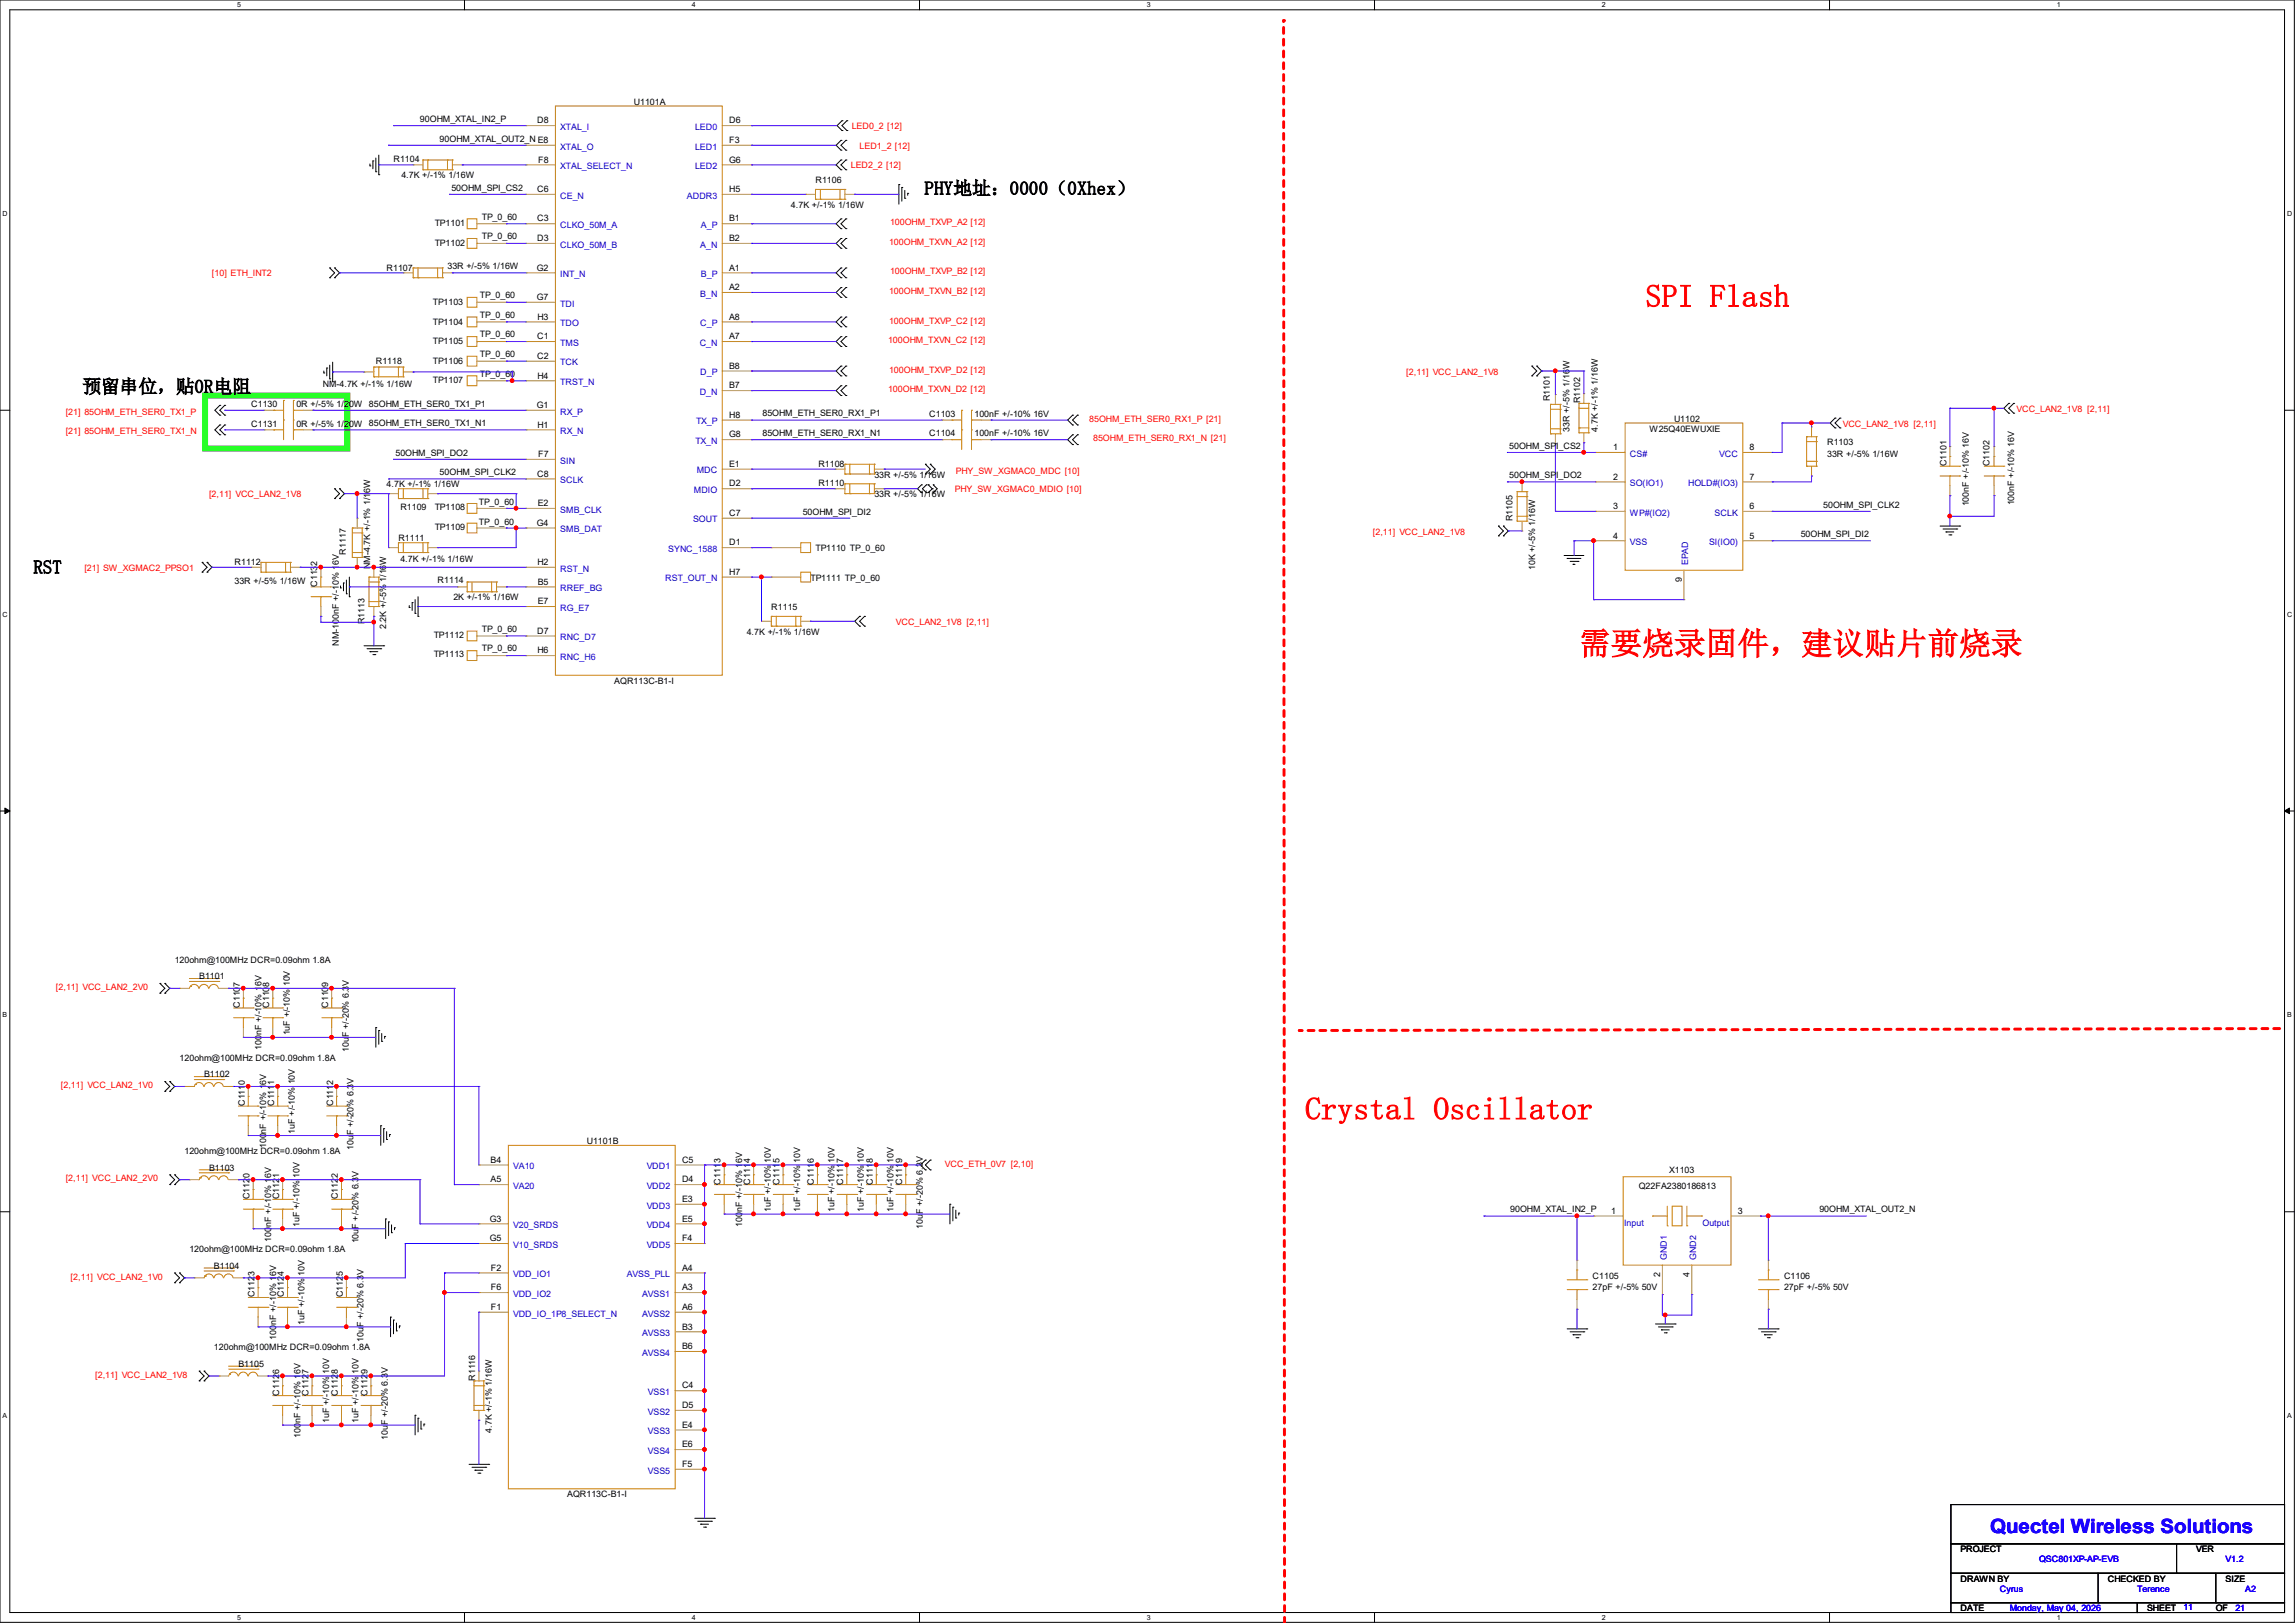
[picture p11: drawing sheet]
<svg xmlns="http://www.w3.org/2000/svg" width="297mm" height="210mm" viewBox="0 0 297 210" stroke-linecap="round" stroke-linejoin="round" font-family="sans-serif">
<defs><g id="words">
<g font-size="4.1" fill="#f00">
<text x="213" y="39.7">SPI Flash</text>
<text x="204.3" y="84.7">需要烧录固件，建议贴片前烧录</text>
<text x="168.9" y="144.9">Crystal Oscillator</text>
</g>
<text font-size="2.5" fill="#00f" x="257.6" y="198.3">Quectel Wireless Solutions</text>
<g font-size="2.4">
<text x="119.6" y="25.2">PHY地址：0000（0Xhex）</text>
<text x="10.7" y="50.8">预留串位，贴0R电阻</text>
<text x="4.3" y="74.2">RST</text>
</g>
<g font-size="1.1">
<text x="54.4" y="15.8">90OHM_XTAL_IN2_P</text>
<text x="69.5" y="16">D8</text>
<text x="82" y="13.5">U1101A</text>
<text x="94.4" y="16">D6</text>
<text x="50.9" y="20.9">R1104</text>
<text x="51.9" y="23.1">4.7K +/-1% 1/16W</text>
<text x="56.9" y="18.3">90OHM_XTAL_OUT2_N E8</text>
<text x="69.6" y="21">F8</text>
<text x="94.4" y="21">G6</text>
<text x="94.4" y="18.5">F3</text>
<text x="105.5" y="23.7">R1106</text>
<text x="56.3" y="29.3">TP1101</text>
<text x="58.4" y="24.7">50OHM_SPI_CS2</text>
<text x="62.4" y="28.4">TP_0_60</text>
<text x="69.5" y="28.7">C3</text>
<text x="69.5" y="24.9">C6</text>
<text x="94.4" y="24.9">H5</text>
<text x="94.4" y="28.7">B1</text>
<text x="102.4" y="26.9">4.7K +/-1% 1/16W</text>
<text x="50" y="35">R1107</text>
<text x="56.3" y="31.8">TP1102</text>
<text x="57.9" y="34.8">33R +/-5% 1/16W</text>
<text x="62.4" y="30.9">TP_0_60</text>
<text x="69.5" y="35">G2</text>
<text x="69.5" y="31.2">D3</text>
<text x="94.4" y="35">A1</text>
<text x="94.4" y="31.2">B2</text>
<text x="56" y="39.5">TP1103</text>
<text x="56" y="42">TP1104</text>
<text x="62.1" y="38.6">TP_0_60</text>
<text x="62.1" y="41.1">TP_0_60</text>
<text x="69.5" y="38.8">G7</text>
<text x="69.6" y="41.4">H3</text>
<text x="94.4" y="41.4">A8</text>
<text x="94.4" y="37.6">A2</text>
<text x="48.6" y="47.1">R1118</text>
<text x="56" y="44.5">TP1105</text>
<text x="56" y="47.1">TP1106</text>
<text x="62.1" y="43.6">TP_0_60</text>
<text x="62.1" y="46.2">TP_0_60</text>
<text x="69.5" y="43.9">C1</text>
<text x="69.5" y="46.4">C2</text>
<text x="94.4" y="47.7">B8</text>
<text x="94.4" y="43.9">A7</text>
<text x="32.5" y="52.7">C1130</text>
<text x="38.4" y="52.7">0R +/-5% 1/20W</text>
<text x="41.8" y="50.1">NM-4.7K +/-1% 1/16W</text>
<text x="47.8" y="52.6">85OHM_ETH_SER0_TX1_P1</text>
<text x="56" y="49.6">TP1107</text>
<text x="62.1" y="48.7">TP_0_60</text>
<text x="69.5" y="52.8">G1</text>
<text x="69.6" y="49">H4</text>
<text x="94.4" y="50.3">B7</text>
<text x="98.7" y="53.9">85OHM_ETH_SER0_RX1_P1</text>
<text x="120.3" y="53.9">C1103</text>
<text x="126.1" y="53.9">100nF +/-10% 16V</text>
<text x="200.6" y="51.9" transform="rotate(-90 200.6 51.9)">R1101</text>
<text x="204.5" y="52.2" transform="rotate(-90 204.5 52.2)">R1102</text>
<text x="32.5" y="55.2">C1131</text>
<text x="38.4" y="55.2">0R +/-5% 1/20W</text>
<text x="47.8" y="55.2">85OHM_ETH_SER0_TX1_N1</text>
<text x="51.2" y="59">50OHM_SPI_DO2</text>
<text x="69.6" y="55.3">H1</text>
<text x="69.6" y="59.1">F7</text>
<text x="94.4" y="54.1">H8</text>
<text x="94.4" y="56.6">G8</text>
<text x="98.7" y="56.4">85OHM_ETH_SER0_RX1_N1</text>
<text x="120.3" y="56.5">C1104</text>
<text x="126.1" y="56.5">100nF +/-10% 16V</text>
<text x="195.3" y="58.1">50OHM_SPI_CS2</text>
<text x="203.1" y="55.9" transform="rotate(-90 203.1 55.9)">33R +/-5% 1/16W</text>
<text x="206.8" y="55.9" transform="rotate(-90 206.8 55.9)">4.7K +/-1% 1/16W</text>
<text x="208.8" y="58.3">1</text>
<text x="213.5" y="55.8">W25Q40EWUXIE</text>
<text x="216.7" y="54.6">U1102</text>
<text x="226.4" y="58.3">8</text>
<text x="236.5" y="57.6">R1103</text>
<text x="236.5" y="59.1">33R +/-5% 1/16W</text>
<text x="50" y="63.1">4.7K +/-1% 1/16W</text>
<text x="51.8" y="66">R1109</text>
<text x="56.3" y="66">TP1108</text>
<text x="56.9" y="61.5">50OHM_SPI_CLK2</text>
<text x="62" y="65.4">TP_0_60</text>
<text x="69.5" y="61.7">C8</text>
<text x="69.6" y="65.5">E2</text>
<text x="94.4" y="63">D2</text>
<text x="94.4" y="60.4">E1</text>
<text x="105.9" y="63">R1110</text>
<text x="105.9" y="60.4">R1108</text>
<text x="113.2" y="64.3">33R +/-5% 1/16W</text>
<text x="113.2" y="61.8">33R +/-5% 1/16W</text>
<text x="195.3" y="61.9">50OHM_SPI_DO2</text>
<text x="208.8" y="62.1">2</text>
<text x="208.8" y="65.9">3</text>
<text x="226.4" y="65.9">6</text>
<text x="226.4" y="62.1">7</text>
<text x="236" y="65.7">50OHM_SPI_CLK2</text>
<text x="251.9" y="60.3" transform="rotate(-90 251.9 60.3)">C1101</text>
<text x="254.8" y="65.5" transform="rotate(-90 254.8 65.5)">100nF +/-10% 16V</text>
<text x="257.5" y="60.3" transform="rotate(-90 257.5 60.3)">C1102</text>
<text x="260.7" y="65.4" transform="rotate(-90 260.7 65.4)">100nF +/-10% 16V</text>
<text x="44.7" y="71.8" transform="rotate(-90 44.7 71.8)">R1117</text>
<text x="51.6" y="70.1">R1111</text>
<text x="56.3" y="68.5">TP1109</text>
<text x="62" y="67.9">TP_0_60</text>
<text x="69.5" y="68">G4</text>
<text x="94.4" y="70.6">D1</text>
<text x="94.4" y="66.8">C7</text>
<text x="103.9" y="66.6">50OHM_SPI_DI2</text>
<text x="105.5" y="71.3">TP1110 TP_0_60</text>
<text x="195.8" y="67.4" transform="rotate(-90 195.8 67.4)">R1105</text>
<text x="208.8" y="69.7">4</text>
<text x="226.4" y="69.7">5</text>
<text x="233" y="69.5">50OHM_SPI_DI2</text>
<text x="30.4" y="73.1">R1112</text>
<text x="30.4" y="75.5">33R +/-5% 1/16W</text>
<text x="41.1" y="75.9" transform="rotate(-90 41.1 75.9)">C1132</text>
<text x="47.9" y="73.7" transform="rotate(-90 47.9 73.7)">NM-4.7K +/-1% 1/16W</text>
<text x="51.8" y="72.7">4.7K +/-1% 1/16W</text>
<text x="56.6" y="75.4">R1114</text>
<text x="58.7" y="77.7">2K +/-1% 1/16W</text>
<text x="69.6" y="73.1">H2</text>
<text x="69.6" y="75.7">B5</text>
<text x="94.4" y="74.4">H7</text>
<text x="104.9" y="75.1">TP1111 TP_0_60</text>
<text x="198.7" y="73.8" transform="rotate(-90 198.7 73.8)">10K +/-5% 1/16W</text>
<text x="217.6" y="75.3" transform="rotate(-90 217.6 75.3)">9</text>
<text x="43.9" y="83.6" transform="rotate(-90 43.9 83.6)">NM-100nF +/-10% 16V</text>
<text x="47.2" y="80.8" transform="rotate(-90 47.2 80.8)">R1113</text>
<text x="50" y="81.4" transform="rotate(-90 50 81.4)">2.2K +/-5% 1/16W</text>
<text x="56.1" y="82.5">TP1112</text>
<text x="62.4" y="81.7">TP_0_60</text>
<text x="69.5" y="82">D7</text>
<text x="69.6" y="78.2">E7</text>
<text x="96.6" y="82.1">4.7K +/-1% 1/16W</text>
<text x="99.8" y="79">R1115</text>
<text x="56.1" y="85.1">TP1113</text>
<text x="62.4" y="84.3">TP_0_60</text>
<text x="69.6" y="84.5">H6</text>
<text x="79.5" y="88.5">AQR113C-B1-I</text>
<text x="22.6" y="124.5">120ohm@100MHz DCR=0.09ohm 1.8A</text>
<text x="25.8" y="126.7">B1101</text>
<text x="31" y="130.4" transform="rotate(-90 31 130.4)">C1107</text>
<text x="34.8" y="130.4" transform="rotate(-90 34.8 130.4)">C1108</text>
<text x="42.5" y="130.4" transform="rotate(-90 42.5 130.4)">C1109</text>
<text x="23.2" y="137.2">120ohm@100MHz DCR=0.09ohm 1.8A</text>
<text x="33.8" y="135.9" transform="rotate(-90 33.8 135.9)">100nF +/-10% 16V</text>
<text x="37.5" y="134" transform="rotate(-90 37.5 134)">1uF +/-10% 10V</text>
<text x="45.1" y="136.1" transform="rotate(-90 45.1 136.1)">10uF +/-20% 6.3V</text>
<text x="26.4" y="139.4">B1102</text>
<text x="31.7" y="143.1" transform="rotate(-90 31.7 143.1)">C1110</text>
<text x="35.5" y="143.1" transform="rotate(-90 35.5 143.1)">C1111</text>
<text x="43.1" y="143.1" transform="rotate(-90 43.1 143.1)">C1112</text>
<text x="23.9" y="149.3">120ohm@100MHz DCR=0.09ohm 1.8A</text>
<text x="34.5" y="148.6" transform="rotate(-90 34.5 148.6)">100nF +/-10% 16V</text>
<text x="38.1" y="146.7" transform="rotate(-90 38.1 146.7)">1uF +/-10% 10V</text>
<text x="45.8" y="148.8" transform="rotate(-90 45.8 148.8)">10uF +/-20% 6.3V</text>
<text x="75.9" y="148">U1101B</text>
<text x="27.1" y="151.5">B1103</text>
<text x="32.3" y="155.2" transform="rotate(-90 32.3 155.2)">C1120</text>
<text x="36.1" y="155.2" transform="rotate(-90 36.1 155.2)">C1121</text>
<text x="43.7" y="155.2" transform="rotate(-90 43.7 155.2)">C1122</text>
<text x="63.5" y="153">A5</text>
<text x="63.5" y="150.5">B4</text>
<text x="88.3" y="150.5">C5</text>
<text x="88.3" y="153">D4</text>
<text x="88.3" y="155.5">E3</text>
<text x="93.3" y="153.3" transform="rotate(-90 93.3 153.3)">C1113</text>
<text x="97.1" y="153.3" transform="rotate(-90 97.1 153.3)">C1114</text>
<text x="100.9" y="153.3" transform="rotate(-90 100.9 153.3)">C1115</text>
<text x="105.3" y="153.3" transform="rotate(-90 105.3 153.3)">C1116</text>
<text x="109.1" y="153.3" transform="rotate(-90 109.1 153.3)">C1117</text>
<text x="112.9" y="153.3" transform="rotate(-90 112.9 153.3)">C1118</text>
<text x="116.8" y="153.3" transform="rotate(-90 116.8 153.3)">C1119</text>
<text x="212.1" y="153.9">Q22FA2380186813</text>
<text x="216" y="151.7">X1103</text>
<text x="35.1" y="160.7" transform="rotate(-90 35.1 160.7)">100nF +/-10% 16V</text>
<text x="38.8" y="158.7" transform="rotate(-90 38.8 158.7)">1uF +/-10% 10V</text>
<text x="46.4" y="160.9" transform="rotate(-90 46.4 160.9)">10uF +/-20% 6.3V</text>
<text x="63.4" y="158.1">G3</text>
<text x="63.4" y="160.6">G5</text>
<text x="88.3" y="158.1">E5</text>
<text x="88.3" y="160.6">F4</text>
<text x="96.1" y="158.7" transform="rotate(-90 96.1 158.7)">100nF +/-10% 16V</text>
<text x="99.7" y="156.8" transform="rotate(-90 99.7 156.8)">1uF +/-10% 10V</text>
<text x="103.6" y="156.8" transform="rotate(-90 103.6 156.8)">1uF +/-10% 10V</text>
<text x="108" y="156.8" transform="rotate(-90 108 156.8)">1uF +/-10% 10V</text>
<text x="111.8" y="156.8" transform="rotate(-90 111.8 156.8)">1uF +/-10% 10V</text>
<text x="115.6" y="156.8" transform="rotate(-90 115.6 156.8)">1uF +/-10% 10V</text>
<text x="119.4" y="159" transform="rotate(-90 119.4 159)">10uF +/-20% 6.3V</text>
<text x="195.4" y="156.9">90OHM_XTAL_IN2_P</text>
<text x="208.5" y="157.1">1</text>
<text x="224.9" y="157.1">3</text>
<text x="235.5" y="156.9">90OHM_XTAL_OUT2_N</text>
<text x="24.5" y="162">120ohm@100MHz DCR=0.09ohm 1.8A</text>
<text x="27.7" y="164.2">B1104</text>
<text x="32.9" y="167.9" transform="rotate(-90 32.9 167.9)">C1123</text>
<text x="36.7" y="167.9" transform="rotate(-90 36.7 167.9)">C1124</text>
<text x="44.4" y="167.9" transform="rotate(-90 44.4 167.9)">C1125</text>
<text x="63.5" y="164.4">F2</text>
<text x="63.5" y="167">F6</text>
<text x="88.3" y="164.4">A4</text>
<text x="88.3" y="167">A3</text>
<text x="206.1" y="165.4">C1105</text>
<text x="206.1" y="167">27pF +/-5% 50V</text>
<text x="214.8" y="165.2" transform="rotate(-90 214.8 165.2)">2</text>
<text x="218.7" y="165.2" transform="rotate(-90 218.7 165.2)">4</text>
<text x="230.9" y="165.4">C1106</text>
<text x="230.9" y="167">27pF +/-5% 50V</text>
<text x="35.7" y="173.4" transform="rotate(-90 35.7 173.4)">100nF +/-10% 16V</text>
<text x="39.4" y="171.4" transform="rotate(-90 39.4 171.4)">1uF +/-10% 10V</text>
<text x="47" y="173.6" transform="rotate(-90 47 173.6)">10uF +/-20% 6.3V</text>
<text x="63.5" y="169.5">F1</text>
<text x="88.3" y="169.5">A6</text>
<text x="88.3" y="172">B3</text>
<text x="27.7" y="174.7">120ohm@100MHz DCR=0.09ohm 1.8A</text>
<text x="30.9" y="176.9">B1105</text>
<text x="61.5" y="178.7" transform="rotate(-90 61.5 178.7)">R1116</text>
<text x="88.3" y="179.7">C4</text>
<text x="88.3" y="174.6">B6</text>
<text x="36.1" y="180.6" transform="rotate(-90 36.1 180.6)">C1126</text>
<text x="39.9" y="180.6" transform="rotate(-90 39.9 180.6)">C1127</text>
<text x="42.6" y="184.1" transform="rotate(-90 42.6 184.1)">1uF +/-10% 10V</text>
<text x="43.7" y="180.6" transform="rotate(-90 43.7 180.6)">C1128</text>
<text x="46.4" y="184.1" transform="rotate(-90 46.4 184.1)">1uF +/-10% 10V</text>
<text x="47.5" y="180.6" transform="rotate(-90 47.5 180.6)">C1129</text>
<text x="63.7" y="185.4" transform="rotate(-90 63.7 185.4)">4.7K +/-1% 1/16W</text>
<text x="88.3" y="182.2">D5</text>
<text x="88.3" y="184.7">E4</text>
<text x="38.9" y="186.1" transform="rotate(-90 38.9 186.1)">100nF +/-10% 16V</text>
<text x="50.2" y="186.3" transform="rotate(-90 50.2 186.3)">10uF +/-20% 6.3V</text>
<text x="88.3" y="187.3">E6</text>
<text x="88.3" y="189.8">F5</text>
<text x="73.4" y="193.8">AQR113C-B1-I</text>
<text x="253.7" y="200.9">PROJECT</text>
<text x="284.2" y="200.9">VER</text>
<text x="253.7" y="208.5">DATE</text>
<text x="253.7" y="204.7">DRAWN BY</text>
<text x="272.8" y="204.7">CHECKED BY</text>
<text x="277.9" y="208.5">SHEET</text>
<text x="286.8" y="208.5">OF</text>
<text x="288" y="204.7">SIZE</text>
</g>
<g font-size="1.1" fill="#00c">
<text x="72.5" y="16.8">XTAL_I</text>
<text x="90" y="16.8">LED0</text>
<text x="72.5" y="21.9">XTAL_SELECT_N</text>
<text x="72.5" y="19.3">XTAL_O</text>
<text x="90" y="21.9">LED2</text>
<text x="90" y="19.3">LED1</text>
<text x="72.5" y="29.5">CLKO_50M_A</text>
<text x="72.5" y="25.7">CE_N</text>
<text x="88.9" y="25.7">ADDR3</text>
<text x="90.7" y="29.5">A_P</text>
<text x="72.5" y="35.9">INT_N</text>
<text x="72.5" y="32">CLKO_50M_B</text>
<text x="90.6" y="32">A_N</text>
<text x="90.7" y="35.9">B_P</text>
<text x="72.5" y="39.7">TDI</text>
<text x="90.6" y="38.4">B_N</text>
<text x="72.5" y="44.7">TMS</text>
<text x="72.5" y="42.2">TDO</text>
<text x="72.5" y="47.3">TCK</text>
<text x="90.5" y="44.7">C_N</text>
<text x="90.6" y="42.2">C_P</text>
<text x="72.5" y="49.8">TRST_N</text>
<text x="72.5" y="53.6">RX_P</text>
<text x="90.5" y="51.1">D_N</text>
<text x="90.6" y="48.6">D_P</text>
<text x="72.5" y="60">SIN</text>
<text x="72.5" y="56.2">RX_N</text>
<text x="90" y="57.4">TX_N</text>
<text x="90.1" y="54.9">TX_P</text>
<text x="210.9" y="59.1">CS#</text>
<text x="222.5" y="59.1">VCC</text>
<text x="72.5" y="62.5">SCLK</text>
<text x="89.8" y="63.8">MDIO</text>
<text x="90.2" y="61.3">MDC</text>
<text x="210.9" y="62.9">SO(IO1)</text>
<text x="218.5" y="62.9">HOLD#(IO3)</text>
<text x="72.5" y="68.9">SMB_DAT</text>
<text x="72.5" y="66.3">SMB_CLK</text>
<text x="86.5" y="71.4">SYNC_1588</text>
<text x="89.7" y="67.6">SOUT</text>
<text x="210.9" y="66.7">WP#(IO2)</text>
<text x="210.9" y="70.5">VSS</text>
<text x="221.2" y="70.5">SI(IO0)</text>
<text x="221.9" y="66.7">SCLK</text>
<text x="72.5" y="74">RST_N</text>
<text x="72.5" y="76.5">RREF_BG</text>
<text x="86.1" y="75.2">RST_OUT_N</text>
<text x="218.5" y="73.2" transform="rotate(-90 218.5 73.2)">EPAD</text>
<text x="72.5" y="82.8">RNC_D7</text>
<text x="72.5" y="79">RG_E7</text>
<text x="72.5" y="85.4">RNC_H6</text>
<text x="66.4" y="153.8">VA20</text>
<text x="66.4" y="151.3">VA10</text>
<text x="83.7" y="151.3">VDD1</text>
<text x="83.7" y="153.8">VDD2</text>
<text x="66.4" y="158.9">V20_SRDS</text>
<text x="66.4" y="161.5">V10_SRDS</text>
<text x="83.7" y="156.4">VDD3</text>
<text x="83.7" y="158.9">VDD4</text>
<text x="83.7" y="161.5">VDD5</text>
<text x="210.2" y="158.6">Input</text>
<text x="220.3" y="158.6">Output</text>
<text x="66.4" y="165.3">VDD_IO1</text>
<text x="66.4" y="167.8">VDD_IO2</text>
<text x="81.1" y="165.3">AVSS_PLL</text>
<text x="83.1" y="167.8">AVSS1</text>
<text x="215.7" y="163.1" transform="rotate(-90 215.7 163.1)">GND1</text>
<text x="219.5" y="163.1" transform="rotate(-90 219.5 163.1)">GND2</text>
<text x="66.4" y="170.4">VDD_IO_1P8_SELECT_N</text>
<text x="83.1" y="170.4">AVSS2</text>
<text x="83.1" y="172.9">AVSS3</text>
<text x="83.1" y="175.4">AVSS4</text>
<text x="83.9" y="180.5">VSS1</text>
<text x="83.9" y="183.1">VSS2</text>
<text x="83.9" y="185.6">VSS3</text>
<text x="83.9" y="188.1">VSS4</text>
<text x="83.9" y="190.7">VSS5</text>
</g>
<g font-size="1.1" fill="#f00">
<text x="110.2" y="16.7">LED0_2 [12]</text>
<text x="110.1" y="21.8">LED2_2 [12]</text>
<text x="111.2" y="19.3">LED1_2 [12]</text>
<text x="115.2" y="29.2">100OHM_TXVP_A2 [12]</text>
<text x="27.4" y="35.8">[10] ETH_INT2</text>
<text x="115.1" y="31.7">100OHM_TXVN_A2 [12]</text>
<text x="115.2" y="35.5">100OHM_TXVP_B2 [12]</text>
<text x="115.1" y="38.1">100OHM_TXVN_B2 [12]</text>
<text x="115.1" y="41.9">100OHM_TXVP_C2 [12]</text>
<text x="114.9" y="44.4">100OHM_TXVN_C2 [12]</text>
<text x="8.5" y="53.7">[21] 85OHM_ETH_SER0_TX1_P</text>
<text x="114.9" y="50.8">100OHM_TXVN_D2 [12]</text>
<text x="115.1" y="48.2">100OHM_TXVP_D2 [12]</text>
<text x="182" y="48.5">[2,11] VCC_LAN2_1V8</text>
<text x="261" y="53.3">VCC_LAN2_1V8 [2,11]</text>
<text x="8.5" y="56.2">[21] 85OHM_ETH_SER0_TX1_N</text>
<text x="141" y="54.6">85OHM_ETH_SER0_RX1_P [21]</text>
<text x="141.5" y="57.1">85OHM_ETH_SER0_RX1_N [21]</text>
<text x="238.5" y="55.2">VCC_LAN2_1V8 [2,11]</text>
<text x="27.1" y="64.3">[2,11] VCC_LAN2_1V8</text>
<text x="123.6" y="63.7">PHY_SW_XGMAC0_MDIO [10]</text>
<text x="123.7" y="61.3">PHY_SW_XGMAC0_MDC [10]</text>
<text x="177.7" y="69.2">[2,11] VCC_LAN2_1V8</text>
<text x="10.9" y="73.9">[21] SW_XGMAC2_PPSO1</text>
<text x="115.9" y="80.9">VCC_LAN2_1V8 [2,11]</text>
<text x="7.2" y="128.1">[2,11] VCC_LAN2_2V0</text>
<text x="7.9" y="140.8">[2,11] VCC_LAN2_1V0</text>
<text x="8.5" y="152.9">[2,11] VCC_LAN2_2V0</text>
<text x="122.3" y="151">VCC_ETH_0V7 [2,10]</text>
<text x="9.1" y="165.6">[2,11] VCC_LAN2_1V0</text>
<text x="12.3" y="178.3">[2,11] VCC_LAN2_1V8</text>
</g>
<g font-size="1.1" fill="#00f">
<text x="263.9" y="202.1">QSC801XP-AP-EVB</text>
<text x="288" y="202.1">V1.2</text>
<text x="258.8" y="206">Cyrus</text>
<text x="260.1" y="208.5">Monday, May 04, 2026</text>
<text x="276.6" y="206">Terence</text>
<text x="282.6" y="208.4">11</text>
<text x="289.3" y="208.5">21</text>
<text x="290.6" y="206">A2</text>
</g>
<g font-size=".9">
<text x="30.7" y=".9">5</text>
<text x="89.5" y=".9">4</text>
<text x="148.4" y=".9">3</text>
<text x="207.3" y=".9">2</text>
<text x="266.2" y=".9">1</text>
<text x=".3" y="28">D</text>
<text x="296" y="28">D</text>
<text x=".3" y="79.8">C</text>
<text x="296" y="79.8">C</text>
<text x=".3" y="131.7">B</text>
<text x="296" y="131.7">B</text>
<text x=".3" y="183.5">A</text>
<text x="296" y="183.5">A</text>
<text x="30.7" y="209.6">5</text>
<text x="89.5" y="209.6">4</text>
<text x="148.4" y="209.6">3</text>
<text x="207.3" y="209.6">2</text>
<text x="266.2" y="209.6">1</text>
</g>
</g></defs>
<path d="M0 0h296.9v209.9h-296.9zM1.3 1.3h294.4v207.4h-294.4z" fill="none" stroke="#000" stroke-width=".13"/>
<g fill="#fff">
<path d="M30.7 .1h.5v1h-.5z"/>
<path d="M30.7 208.8h.5v1h-.5z"/>
</g>
<path d="M60.1 0v1.3M60.1 208.7v1.2" fill="none" stroke="#000" stroke-width=".13"/>
<g fill="#fff">
<path d="M89.5 .1h.5v1h-.5z"/>
<path d="M89.5 208.8h.5v1h-.5z"/>
</g>
<path d="M119 0v1.3M119 208.7v1.2" fill="none" stroke="#000" stroke-width=".13"/>
<g fill="#fff">
<path d="M148.4 .1h.5v1h-.5z"/>
<path d="M148.4 208.8h.5v1h-.5z"/>
</g>
<path d="M177.9 0v1.3M177.9 208.7v1.2" fill="none" stroke="#000" stroke-width=".13"/>
<g fill="#fff">
<path d="M207.3 .1h.5v1h-.5z"/>
<path d="M207.3 208.8h.5v1h-.5z"/>
</g>
<path d="M236.8 0v1.3M236.8 208.7v1.2" fill="none" stroke="#000" stroke-width=".13"/>
<g fill="#fff">
<path d="M266.2 .1h.5v1h-.5z"/>
<path d="M266.2 208.8h.5v1h-.5z"/>
<path d="M.3 27.2h.7v1h-.7z"/>
<path d="M296 27.2h.6v1h-.6z"/>
<path d="M.3 79h.7v1h-.7z"/>
<path d="M296 79h.6v1h-.6z"/>
</g>
<path d="M0 53.1h1.3M295.7 53.1h1.2" fill="none" stroke="#000" stroke-width=".13"/>
<g fill="#fff">
<path d="M.3 130.9h.6v1h-.6z"/>
<path d="M296 130.9h.6v1h-.6z"/>
</g>
<path d="M0 104.9h1.3M295.7 104.9h1.2" fill="none" stroke="#000" stroke-width=".13"/>
<path d="M.6 104.6l.7 .3-.7 .4zM295.7 104.9l.6-.3v.7z" fill="#000" stroke="#000" stroke-width=".13"/>
<g fill="#fff">
<path d="M.3 182.7h.6v1h-.6z"/>
<path d="M296 182.7h.5v1h-.5z"/>
</g>
<path d="M0 156.8h1.3M295.7 156.8h1.2" fill="none" stroke="#000" stroke-width=".13"/>
<path d="M26.5 51.2h18.5v6.8h-18.5z" fill="none" stroke="#0f0" stroke-width=".76"/>
<path d="M166.2 210.1l-.1-207.4" fill="none" stroke="#f00" stroke-width=".38" stroke-dasharray=".8 .8"/>
<circle cx="166.1" cy="2.7" r=".19" fill="#f00" stroke-dasharray=".8 .8"/>
<path d="M295 133.1l-126.9 .2" fill="none" stroke="#f00" stroke-width=".38" stroke-dasharray=".8 .8"/>
<circle cx="168.1" cy="133.3" r=".19" fill="#f00" stroke-dasharray=".8 .8"/>
<g fill="none" stroke="#000" stroke-width=".13">
<path d="M108.8 18.2h.1M108.8 19.4h.1M108.8 18.2l-.6 .6 .6 .6M109 15.6h.1M109 16.9h.1M109 15.6l-.7 .7 .7 .6M109.5 19.4h.1M109.5 18.2h.1M109.5 18.2l-.7 .6 .7 .6M109.6 16.9h.1M109.6 15.6h.1M109.6 15.6l-.6 .7 .6 .6"/>
<path d="M42.7 34.7h.1M42.7 35.9h.1M42.7 34.7l.6 .6-.6 .6M43.3 35.9h.1M43.3 34.7h.1M43.3 34.7l.6 .6-.6 .6M47.9 21.5h.1M47.9 21.2v.3M48.3 20.8h.1M48.3 20.8v1M48.6 22.2h.1M48.6 20.4v1.8"/>
<path d="M49 22.6h.1M49 20.1v2.5M108.8 20.7h.1M108.8 22h.1M108.8 29.6h.1M108.8 28.3h.1M108.8 32.1h.1M108.8 30.9h.1M108.8 35.9h.1M108.8 34.7h.1M108.8 38.5h.1M108.8 37.2h.1"/>
<path d="M108.8 20.7l-.6 .6 .6 .7M108.8 28.3l-.6 .7 .6 .6M108.8 30.9l-.6 .6 .6 .6M108.8 34.7l-.6 .6 .6 .6M108.8 37.2l-.6 .6 .6 .7M109.5 22h.1M109.5 20.7h.1M109.5 28.3h.1M109.5 29.6h.1M109.5 30.9h.1M109.5 32.1h.1M109.5 34.7h.1"/>
<path d="M109.5 35.9h.1M109.5 37.2h.1M109.5 38.5h.1M109.5 20.7l-.7 .6 .7 .7M109.5 28.3l-.7 .7 .7 .6M109.5 30.9l-.7 .6 .7 .6M109.5 34.7l-.7 .6 .7 .6M109.5 37.2l-.7 .6 .7 .7M116.3 23.9h.1M116.3 23.9v2.5M116.7 24.3h.1M116.7 24.3v1.7"/>
<path d="M117.1 25.7h.1M117.1 24.6v1.1M117.5 25h.1M117.5 25v.3M28.4 52.5h.1M28.4 53.7h.1M28.4 55h.1M28.4 56.3h.1M28.4 52.5l-.6 .6 .6 .6M28.4 55l-.6 .6 .6 .7M29.1 52.5h.1M29.1 53.7h.1"/>
<path d="M29.1 55h.1M29.1 56.3h.1M29.1 52.5l-.7 .6 .7 .6M29.1 55l-.7 .6 .7 .7M41.9 48.3h.1M41.9 48v.3M42.3 47.6h.1M42.3 47.6v1M42.7 49h.1M42.7 47.2v1.8M43.1 49.4h.1M43.1 46.9v2.5"/>
<path d="M108.8 42.3h.1M108.8 41h.1M108.8 44.8h.1M108.8 43.6h.1M108.8 48.6h.1M108.8 47.4h.1M108.8 51.2h.1M108.8 49.9h.1M108.8 41l-.6 .7 .6 .6M108.8 43.6l-.6 .6 .6 .6M108.8 47.4l-.6 .6 .6 .6M108.8 49.9l-.6 .6 .6 .7"/>
<path d="M109.5 41h.1M109.5 42.3h.1M109.5 43.6h.1M109.5 44.8h.1M109.5 47.4h.1M109.5 48.6h.1M109.5 49.9h.1M109.5 51.2h.1M109.5 41l-.7 .7 .7 .6M109.5 43.6l-.7 .6 .7 .6M109.5 47.4l-.7 .6 .7 .6M109.5 49.9l-.7 .6 .7 .7"/>
<path d="M138.8 53.7h.1M138.8 55h.1M138.8 56.3h.1M138.8 57.5h.1M138.8 53.7l-.6 .7 .6 .6M138.8 56.3l-.6 .6 .6 .6M139.4 55h.1M139.4 53.7h.1M139.4 57.5h.1M139.4 56.3h.1M139.4 53.7l-.6 .7 .6 .6M139.4 56.3l-.6 .6 .6 .6"/>
<path d="M198.2 47.4h.1M198.2 48.6h.1M198.2 47.4l.7 .6-.7 .6M198.9 48.6h.1M198.9 47.4h.1M198.9 47.4l.6 .6-.6 .6M237.5 55.4h.1M237.5 54.1h.1M237.5 54.1l-.6 .6 .6 .7M238.1 54.1h.1M238.1 55.4h.1M238.1 54.1l-.6 .6 .6 .7"/>
<path d="M260 53.5h.1M260 52.2h.1M260 52.2l-.7 .6 .7 .7M260.6 52.2h.1M260.6 53.5h.1M260.6 52.2l-.6 .6 .6 .7M26.2 72.8h.1M26.2 74h.1M26.2 72.8l.6 .6-.6 .6M26.8 74h.1M26.8 72.8h.1M26.8 72.8l.6 .6-.6 .6"/>
<path d="M43.3 63.2h.1M43.3 64.5h.1M43.3 63.2l.6 .7-.6 .6M43.9 64.5h.1M43.9 63.2h.1M43.9 63.2l.7 .7-.7 .6M44.1 76.1h.1M44.1 75.8v.3M44.4 75.4h.1M44.4 75.4v1.1M44.8 76.8h.1M44.8 75.1v1.7"/>
<path d="M45.2 77.2h.1M45.2 74.7v2.5M53 78.6h.1M53 78.4v.2M53.3 78h.1M53.3 78v1M53.7 79.4h.1M53.7 77.6v1.8M54.1 79.8h.1M54.1 77.2v2.6M111.3 79.8h.1M111.3 79.8l-.7 .6 .7 .6"/>
<path d="M111.9 79.8h.1M111.9 79.8l-.6 .6 .6 .6M119.3 62.7h.1M119.3 63.8h.1M119.3 62.7l-.6 .5 .6 .6M119.8 60.1h.1M119.8 61.3h.1M119.8 60.1l.6 .6-.6 .6M119.9 62.7h.1M119.9 63.8h.1M119.9 62.7l-.5 .5 .5 .6M120.1 62.7h.1"/>
<path d="M120.1 62.7l.5 .5M120.4 60.1h.1M120.4 61.3h.1M120.4 60.1l.6 .6-.6 .6M120.6 63.2h.1M120.6 63.2l-.5 .6M120.8 63.8h.1M120.8 62.7h.1M120.8 62.7l.5 .5-.5 .6M193.9 68.1h.1M193.9 69.3h.1M193.9 68.1l.7 .6-.7 .6"/>
<path d="M194.6 69.3h.1M194.6 68.1h.1M194.6 68.1l.6 .6-.6 .6M202.4 71.9h.1M202.4 71.9h2.6M202.8 72.3h.1M202.8 72.3h1.8M203.2 72.6h1M203.6 73h.1M203.6 73h.2M204.2 72.6h.1M251.1 68.1h2.5"/>
<path d="M251.5 68.5h1.7M251.8 68.8h.1M251.8 68.8h1.1M252.2 69.2h.3M252.5 69.2h.1M253.2 68.5h.1M253.6 68.1h.1M47.1 83.6h2.6M47.5 83.9h1.8M47.9 84.3h.1M47.9 84.3h1M48.3 84.7h.2"/>
<path d="M48.5 84.7h.1M49.3 83.9h.1M49.7 83.6h.1M111.3 81h.1M111.9 81h.1M20.7 128.5h.1M20.7 127.3h.1M20.7 127.3l.6 .6-.6 .6M21.3 127.3h.1M21.3 128.5h.1M21.3 140h.1M21.3 127.3l.7 .6-.7 .6"/>
<path d="M21.3 140l.7 .6-.7 .6M22 140h.1M22 140l.6 .6-.6 .6M48.6 133h.1M48.6 133v2.5M49 133.3h.1M49 133.3v1.8M49.4 134.7h.1M49.4 133.7v1M49.8 134.1h.1M49.8 134.1v.3M21.3 141.2h.1"/>
<path d="M22 141.2h.1M22 153.3h.1M22 152h.1M22 152l.6 .7-.6 .6M22.6 152h.1M22.6 153.3h.1M22.6 152l.6 .7-.6 .6M49.3 145.7h.1M49.3 145.7v2.5M49.7 146h.1M49.7 146v1.8M49.9 157.7h.1"/>
<path d="M49.9 157.7v2.6M50 147.4h.1M50 146.4v1M50.3 158.1h.1M50.3 158.1v1.8M50.4 146.8h.1M50.4 146.8v.3M50.7 159.5h.1M50.7 158.5v1M51.1 158.9h.1M51.1 158.9v.2M119.8 150.1h.1"/>
<path d="M119.8 151.4h.1M119.8 150.1l-.7 .6 .7 .7M120.4 151.4h.1M120.4 150.1h.1M120.4 150.1l-.6 .6 .6 .7M122.9 155.8h.1M122.9 155.8v2.6M123.3 156.2h.1M123.3 156.2v1.8M123.7 157.6h.1M123.7 156.6v1M124.1 157h.1"/>
<path d="M124.1 157v.2M22.6 166h.1M22.6 164.7h.1M22.6 164.7l.6 .7-.6 .6M23.2 164.7h.1M23.2 166h.1M23.2 164.7l.7 .7-.7 .6M25.8 178.7h.1M25.8 177.4h.1M25.8 177.4l.6 .7-.6 .6M26.4 177.4h.1M26.4 178.7h.1"/>
<path d="M26.4 177.4l.7 .7-.7 .6M50.5 170.4h.1M50.5 170.4v2.6M50.9 170.8h.1M50.9 170.8v1.8M51.3 172.2h.1M51.3 171.2v1M51.7 171.6h.1M51.7 171.6v.2M202.8 172h2.6M203.2 172.3h1.8M203.6 172.7h.1"/>
<path d="M203.6 172.7h1M204 173.1h.2M204.2 173.1h.1M205 172.3h.1M205.4 172h.1M214.2 171.3h2.6M214.6 171.7h1.8M215 172.1h.1M215 172.1h1M215.4 172.5h.2M215.6 172.5h.1M216.4 171.7h.1"/>
<path d="M216.8 171.3h.1M227.6 172h2.5M228 172.3h1.7M228.3 172.7h.1M228.3 172.7h1.1M228.7 173.1h.3M229 173.1h.1M229.7 172.3h.1M230.1 172h.1M53.7 183.1h.1M53.7 183.1v2.6M54.1 183.5h.1"/>
<path d="M54.1 183.5v1.8M54.5 184.9h.1M54.5 183.9v1M54.9 184.3h.1M54.9 184.3v.2M60.7 189.5h2.5M61.1 189.9h1.8M61.5 190.2h.1M61.5 190.2h1M61.8 190.6h.3M62.1 190.6h.1M62.9 189.9h.1"/>
<path d="M63.2 189.5h.1M89.9 196.5h2.6M90.3 196.8h1.8M90.7 197.2h.1M90.7 197.2h1M91.1 197.6h.2M91.3 197.6h.1M92.1 196.8h.1M92.5 196.5h.1M252.5 194.7h43.2v5.1h-43.2zM252.5 199.8h43.2v3.8h-43.2zM281.7 199.8v3.8"/>
<path d="M252.5 203.6h43.2v3.8h-43.2zM252.5 207.4h24.1v1.3h-24.1zM271.5 207.4h.1M271.5 203.6v3.8M276.6 207.4h19.1v1.3h-19.1zM281.7 203.6h.1M286.8 207.4h.1M286.8 203.6v3.8"/>
</g>
<g fill="none" stroke="#cc8006" stroke-width=".13">
<path d="M71.9 13.7h21.6v73.7h-21.6zM53.5 35.9h.1M53.5 34.7h.1M53.5 34.7v1.2M53.5 35.9h3.8M53.5 34.7h3.8M54.1 35.9h.1M54.1 34.7v1.2M54.7 20.7h.1M54.7 22h.1M54.7 20.7v1.3M54.7 20.7h3.8"/>
<path d="M54.7 22h3.8M55.4 20.7h.1M55.4 20.7v1.3M56.6 35.9h.1M56.6 34.7v1.2M57.3 35.9h.1M57.3 34.7h.1M57.3 34.7v1.2M57.9 20.7h.1M57.9 20.7v1.3M58.5 20.7h.1M58.5 22h.1"/>
<path d="M58.5 20.7v1.3M60.5 38.5h1.2v1.3h-1.2zM60.5 28.3h1.2v1.3h-1.2zM60.5 30.9h1.2v1.2h-1.2zM105.5 25.8h.1M105.5 24.5h.1M105.5 25.8h3.8M105.5 24.5v1.3M105.5 24.5h3.8M106.2 25.8h.1M106.2 24.5v1.3M108.7 25.8h.1"/>
<path d="M108.7 24.5v1.3M109.3 25.8h.1M109.3 24.5h.1M109.3 24.5v1.3M35.4 53.1h.1M35.4 55.6h.1M35.4 53.1h1.3M35.4 55.6h1.3M36.7 51.8h.1M36.7 54.4h.1M36.7 51.8v5.1M38 51.8h.1"/>
<path d="M38 53.1h.1M38 54.4h.1M38 55.6h.1M38 51.8v5.1M38 53.1h1.2M38 55.6h1.2M48.4 47.5h.1M48.4 48.8h.1M48.4 47.5h3.8M48.4 47.5v1.3M48.4 48.8h3.8M49 47.5h.1"/>
<path d="M49 47.5v1.3M51.6 47.5h.1M51.6 47.5v1.3M52.2 47.5h.1M52.2 48.8h.1M52.2 47.5v1.3M60.5 41h1.2v1.3h-1.2zM60.5 43.6h1.2v1.2h-1.2zM60.5 46.1h1.2v1.3h-1.2zM60.5 48.6h1.2v1.3h-1.2zM123.2 54.4h.1M123.2 56.9h.1"/>
<path d="M123.2 54.4h1.3M123.2 56.9h1.3M124.5 53.1h.1M124.5 55.6h.1M124.5 53.1v5.1M125.7 53.1h.1M125.7 54.4h.1M125.7 55.6h.1M125.7 56.9h.1M125.7 53.1v5.1M125.7 54.4h1.3M125.7 56.9h1.3"/>
<path d="M200.7 52.3h.1M200.7 56.1h.1M200.7 56.1h1.2M200.7 52.3h1.2M200.7 52.3v3.8M200.7 55.5h1.2M200.7 53h1.2M201.9 56.1h.1M201.9 52.3h.1M201.9 55.5h.1M201.9 53h.1M201.9 52.3v3.8"/>
<path d="M204.3 52.2h.1M204.3 56h.1M204.3 52.8h.1M204.3 55.4h.1M204.3 52.2h1.3M204.3 52.2v3.8M204.3 56h1.3M204.3 52.8h1.3M204.3 55.4h1.3M205.6 56h.1M205.6 52.2h.1M205.6 52.2v3.8"/>
<path d="M210.3 54.7h15.3v19.1h-15.3zM233.8 56.5h.1M233.8 56.5h1.3M233.8 56.5v3.8M233.8 59.7h1.3M233.8 57.1h1.3M235.1 56.5h.1M235.1 59.7h.1M235.1 57.1h.1M235.1 56.5v3.8M252.3 59.1h.1M252.3 59.1v1.2"/>
<path d="M258.1 59.1h.1M258.1 59.1v1.2M33.8 74h.1M33.8 72.8h.1M33.8 72.8v1.2M33.8 74h3.8M33.8 72.8h3.8M34.4 74h.1M34.4 72.8v1.2M37 74h.1M37 72.8v1.2M37.6 74h.1"/>
<path d="M37.6 72.8h.1M37.6 72.8v1.2M40.3 77.2h2.5M40.3 75.9h2.5M41.5 77.2h.1M41.5 74.7h.1M41.5 74.7v1.2M41.5 77.2v1.3M42.8 77.2h.1M42.8 75.9h.1M45.6 68.3h.1M45.6 72.1h.1"/>
<path d="M45.6 72.1h1.3M45.6 68.3h1.3M45.6 68.3v3.8M45.6 71.5h1.3M45.6 69h1.3M46.9 72.1h.1M46.9 68.3h.1M46.9 71.5h.1M46.9 69h.1M46.9 68.3v3.8M47.8 74.7h.1M47.8 78.5h.1"/>
<path d="M47.8 78.5h1.2M47.8 74.7h1.2M47.8 74.7v3.8M47.8 77.9h1.2M47.8 75.3h1.2M49 78.5h.1M49 74.7h.1M49 77.9h.1M49 75.3h.1M49 74.7v3.8M51.6 64.5h.1M51.6 63.2h.1"/>
<path d="M51.6 71.5h.1M51.6 70.2h.1M51.6 63.2v1.3M51.6 70.2v1.3M51.6 64.5h3.8M51.6 63.2h3.8M51.6 71.5h3.8M51.6 70.2h3.8M52.2 64.5h.1M52.2 71.5h.1M52.2 63.2v1.3M52.2 70.2v1.3"/>
<path d="M54.7 64.5h.1M54.7 71.5h.1M54.7 63.2v1.3M54.7 70.2v1.3M55.4 64.5h.1M55.4 63.2h.1M55.4 71.5h.1M55.4 70.2h.1M55.4 63.2v1.3M55.4 70.2v1.3M60.5 65.2h1.2v1.2h-1.2zM60.5 67.7h1.2v1.3h-1.2z"/>
<path d="M60.5 76.6h.1M60.5 75.3h.1M60.5 75.3h3.8M60.5 75.3v1.3M60.5 76.6h3.8M61.1 76.6h.1M61.1 75.3v1.3M63.6 76.6h.1M63.6 75.3v1.3M64.3 76.6h.1M64.3 75.3h.1M64.3 75.3v1.3"/>
<path d="M99.8 79.8h.1M99.8 79.8v1.2M99.8 79.8h3.8M100.5 79.8v1.2M103 79.8v1.2M103.6 70.2h1.3v1.3h-1.3zM103.6 74h1.3v1.3h-1.3zM103.6 79.8h.1M103.6 79.8v1.2M109.3 63.9h.1M109.3 62.6h.1M109.3 61.3h.1"/>
<path d="M109.3 60.1h.1M109.3 60.1v1.2M109.3 62.6v1.3M109.3 63.9h3.9M109.3 62.6h3.9M109.3 61.3h3.9M109.3 60.1h3.9M110 63.9h.1M110 61.3h.1M110 60.1v1.2M110 62.6v1.3M112.5 63.9h.1"/>
<path d="M112.5 61.3h.1M112.5 60.1v1.2M112.5 62.6v1.3M113.2 63.9h.1M113.2 62.6h.1M113.2 61.3h.1M113.2 60.1h.1M113.2 60.1v1.2M113.2 62.6v1.3M196.3 63.6h.1M196.3 67.4h.1M196.3 67.4h1.3"/>
<path d="M196.3 63.6h1.3M196.3 63.6v3.8M196.3 66.8h1.3M196.3 64.3h1.3M197.6 67.4h.1M197.6 63.6h.1M197.6 66.8h.1M197.6 64.3h.1M197.6 63.6v3.8M233.8 60.3h.1M233.8 60.3h1.3M235.1 60.3h.1"/>
<path d="M251.1 61.6h2.5M251.1 60.3h2.5M252.3 61.6h.1M252.3 61.6v1.3M253.6 61.6h.1M253.6 60.3h.1M256.8 61.6h2.5M256.8 60.3h2.5M258.1 61.6h.1M258.1 61.6v1.3M259.3 61.6h.1M259.3 60.3h.1"/>
<path d="M60.5 84.2h1.2v1.3h-1.2zM60.5 81.7h1.2v1.2h-1.2zM99.8 81h.1M99.8 81h3.8M100.5 81h.1M103 81h.1M103.6 81h.1M24.5 127h3.8M24.5 126.6h3.8M24.6 127.6h.1M25.1 139.7h3.9M25.1 139.3h3.9"/>
<path d="M25.7 127.9a.61 .61 0 0 0-.6-.5 .61 .61 0 0 0-.6 .5M27 127.9a.61 .61 0 0 0-.6-.5 .61 .61 0 0 0-.6 .5M28.3 127.9a.61 .61 0 0 0-.6-.5 .61 .61 0 0 0-.6 .5M28.3 127h.1M28.3 126.6h.1M29 139.7h.1M29 139.3h.1M30.2 131.7h2.6M30.2 130.4h2.6M31.5 131.7h.1M31.5 129.2h.1M31.5 129.2v1.2"/>
<path d="M31.5 131.7v1.3M32.8 131.7h.1M32.8 130.4h.1M34 131.7h2.6M34 130.4h2.6M35.3 131.7h.1M35.3 129.2h.1M35.3 129.2v1.2M35.3 131.7v1.3M36.6 131.7h.1M36.6 130.4h.1M41.7 131.7h2.5"/>
<path d="M41.7 130.4h2.5M42.9 131.7h.1M42.9 129.2h.1M42.9 129.2v1.2M42.9 131.7v1.3M44.2 131.7h.1M44.2 130.4h.1M25.3 140.3h.1M25.8 151.8h3.8M25.8 151.4h3.8M25.9 152.4h.1M26.4 140.6a.61 .61 0 0 0-.6-.5 .61 .61 0 0 0-.6 .5"/>
<path d="M27 152.6a.61 .61 0 0 0-.6-.5 .61 .61 0 0 0-.6 .6M27.6 140.6a.61 .61 0 0 0-.6-.5 .61 .61 0 0 0-.6 .5M28.3 152.6a.61 .61 0 0 0-.6-.5 .61 .61 0 0 0-.6 .6M28.9 140.6a.61 .61 0 0 0-.6-.5 .61 .61 0 0 0-.6 .5M29.5 152.6a.61 .61 0 0 0-.6-.5 .61 .61 0 0 0-.6 .6M29.6 151.8h.1M29.6 151.4h.1M30.9 144.4h2.5M30.9 143.1h2.5M31.5 156.5h2.5M31.5 155.2h2.5M32.1 144.4h.1"/>
<path d="M32.1 141.9h.1M32.1 141.9v1.2M32.1 144.4v1.3M32.8 156.5h.1M32.8 153.9h.1M32.8 153.9v1.3M32.8 156.5v1.2M33.4 144.4h.1M33.4 143.1h.1M34 156.5h.1M34 155.2h.1M34.7 144.4h2.5"/>
<path d="M34.7 143.1h2.5M35.3 156.5h2.5M35.3 155.2h2.5M35.9 144.4h.1M35.9 141.9h.1M35.9 141.9v1.2M35.9 144.4v1.3M36.6 156.5h.1M36.6 153.9h.1M36.6 153.9v1.3M36.6 156.5v1.2M37.2 144.4h.1"/>
<path d="M37.2 143.1h.1M37.8 156.5h.1M37.8 155.2h.1M42.3 144.4h2.5M42.3 143.1h2.5M42.9 156.5h2.6M42.9 155.2h2.6M43.6 144.4h.1M43.6 141.9h.1M43.6 141.9v1.2M43.6 144.4v1.3M44.2 156.5h.1"/>
<path d="M44.2 153.9h.1M44.2 153.9v1.3M44.2 156.5v1.2M44.8 144.4h.1M44.8 143.1h.1M45.5 156.5h.1M45.5 155.2h.1M65.8 148.2h21.6v44.5h-21.6zM92.5 154.6h2.5M92.5 153.3h2.5M93.7 154.6h.1M93.7 152h.1"/>
<path d="M93.7 152v1.3M93.7 154.6v1.2M95 154.6h.1M95 153.3h.1M96.3 154.6h2.5M96.3 153.3h2.5M97.5 154.6h.1M97.5 152h.1M97.5 152v1.3M97.5 154.6v1.2M98.8 154.6h.1M98.8 153.3h.1"/>
<path d="M100.1 154.6h2.5M100.1 153.3h2.5M101.3 154.6h.1M101.3 152h.1M101.3 152v1.3M101.3 154.6v1.2M102.6 154.6h.1M102.6 153.3h.1M104.5 154.6h2.6M104.5 153.3h2.6M105.8 154.6h.1M105.8 152h.1"/>
<path d="M105.8 152v1.3M105.8 154.6v1.2M107.1 154.6h.1M107.1 153.3h.1M108.3 154.6h2.6M108.3 153.3h2.6M109.6 154.6h.1M109.6 152h.1M109.6 152v1.3M109.6 154.6v1.2M110.9 154.6h.1M110.9 153.3h.1"/>
<path d="M112.1 154.6h2.6M112.1 153.3h2.6M113.4 154.6h.1M113.4 152h.1M113.4 152v1.3M113.4 154.6v1.2M114.7 154.6h.1M114.7 153.3h.1M116 154.6h2.5M116 153.3h2.5M117.2 154.6h.1M117.2 152h.1"/>
<path d="M117.2 152v1.3M117.2 154.6v1.2M118.5 154.6h.1M118.5 153.3h.1M210.1 152.3h13.9v11.4h-13.9zM213.9 157.4h.1M213.9 157.4h1.9M215.8 158.6h.1M215.8 156.1v2.5M216.4 156.1h1.3v2.5h-1.3zM218.3 158.6h.1M218.3 156.1v2.5"/>
<path d="M218.3 157.4h1.9M220.2 157.4h.1M26.4 164.5h3.8M26.4 164.1h3.8M26.5 165.1h.1M27.6 165.3a.61 .61 0 0 0-.6-.5 .61 .61 0 0 0-.6 .6M28.9 165.3a.61 .61 0 0 0-.6-.5 .61 .61 0 0 0-.6 .6M29.6 177.2h3.8M29.6 176.8h3.8M29.7 177.8h.1M30.2 165.3a.61 .61 0 0 0-.6-.5 .61 .61 0 0 0-.6 .6M30.2 164.5h.1"/>
<path d="M30.2 164.1h.1M30.8 178a.61 .61 0 0 0-.6-.5 .61 .61 0 0 0-.6 .6M32.1 178a.61 .61 0 0 0-.6-.5 .61 .61 0 0 0-.6 .6M32.1 169.2h2.6M32.1 167.9h2.6M33.3 178a.61 .61 0 0 0-.6-.5 .61 .61 0 0 0-.6 .6M33.4 177.2h.1M33.4 176.8h.1M33.4 169.2h.1M33.4 166.6h.1M33.4 166.6v1.3M33.4 169.2v1.2"/>
<path d="M34.7 169.2h.1M34.7 167.9h.1M35.9 169.2h2.6M35.9 167.9h2.6M36.6 179.3h.1M36.6 179.3v1.3M37.2 169.2h.1M37.2 166.6h.1M37.2 166.6v1.3M37.2 169.2v1.2M38.5 169.2h.1M38.5 167.9h.1"/>
<path d="M40.4 179.3h.1M40.4 179.3v1.3M43.6 169.2h2.5M43.6 167.9h2.5M44.2 179.3h.1M44.2 179.3v1.3M44.8 169.2h.1M44.8 166.6h.1M44.8 166.6v1.3M44.8 169.2v1.2M46.1 169.2h.1M46.1 167.9h.1"/>
<path d="M48 179.3h.1M48 179.3v1.3M61.3 178.7h.1M61.3 178.7h1.3M61.3 178.7v3.8M61.3 179.3h1.3M62.6 178.7h.1M62.6 179.3h.1M62.6 178.7v3.8M202.8 166.9h2.6M202.8 165.6h2.6M204.1 166.9h.1"/>
<path d="M204.1 164.3h.1M204.1 164.3v1.3M204.1 166.9v1.2M205.4 166.9h.1M205.4 165.6h.1M227.6 166.9h2.5M227.6 165.6h2.5M228.9 166.9h.1M228.9 164.3h.1M228.9 164.3v1.3M228.9 166.9v1.2M230.1 166.9h.1"/>
<path d="M230.1 165.6h.1M35.3 181.9h2.5M35.3 180.6h2.5M36.6 181.9h.1M36.6 181.9v1.2M37.8 181.9h.1M37.8 180.6h.1M39.1 181.9h2.6M39.1 180.6h2.6M40.4 181.9h.1M40.4 181.9v1.2M41.7 181.9h.1"/>
<path d="M41.7 180.6h.1M42.9 181.9h2.6M42.9 180.6h2.6M44.2 181.9h.1M44.2 181.9v1.2M45.5 181.9h.1M45.5 180.6h.1M46.7 181.9h2.6M46.7 180.6h2.6M48 181.9h.1M48 181.9v1.2M49.3 181.9h.1"/>
<path d="M49.3 180.6h.1M61.3 182.5h.1M61.3 182.5h1.3M61.3 181.9h1.3M62.6 182.5h.1M62.6 181.9h.1"/>
</g>
<g fill="none" stroke="#a84" stroke-width=".13">
<path d="M68.1 18.8h.1M68.1 16.3h.1M68.1 18.8h3.8M68.1 16.3h3.8M93.5 18.8h3.8M93.5 16.3h3.8M97.3 18.8h.1M97.3 16.3h.1M52.2 35.3h.1M52.2 35.3h1.3M53.5 21.3h.1M53.5 21.3h1.2"/>
<path d="M57.3 35.3h1.2M58.5 35.3h.1M58.5 21.3h1.3M59.8 21.3h.1M61.7 39.1h3.8M61.7 31.5h3.8M61.7 29h3.8M65.5 39.1h.1M65.5 29h.1M65.5 31.5h.1M68.1 21.3h.1M68.1 39.1h.1"/>
<path d="M68.1 35.3h.1M68.1 31.5h.1M68.1 29h.1M68.1 25.1h.1M68.1 35.3h3.8M68.1 39.1h3.8M68.1 21.3h3.8M68.1 31.5h3.8M68.1 29h3.8M68.1 25.1h3.8M93.5 35.3h3.8M93.5 21.3h3.8"/>
<path d="M93.5 31.5h3.8M93.5 29h3.8M93.5 25.1h3.8M93.5 37.8h3.8M97.3 21.3h.1M97.3 35.3h.1M97.3 37.8h.1M97.3 25.1h.1M97.3 29h.1M97.3 31.5h.1M104.3 25.1h.1M104.3 25.1h1.2"/>
<path d="M109.3 25.1h1.3M110.6 25.1h.1M34.2 53.1h.1M34.2 55.6h.1M34.2 53.1h1.2M34.2 55.6h1.2M39.2 53.1h1.3M39.2 55.6h1.3M40.5 53.1h.1M40.5 55.6h.1M47.1 48.1h.1M47.1 48.1h1.3"/>
<path d="M52.2 48.1h1.3M53.5 48.1h.1M61.7 49.3h3.8M61.7 44.2h3.8M61.7 41.7h3.8M61.7 46.7h3.8M65.5 41.7h.1M65.5 44.2h.1M65.5 46.7h.1M65.5 49.3h.1M68.1 49.3h.1M68.1 44.2h.1"/>
<path d="M68.1 41.7h.1M68.1 46.7h.1M68.1 59.4h.1M68.1 53.1h.1M68.1 55.6h.1M68.1 53.1h3.8M68.1 49.3h3.8M68.1 44.2h3.8M68.1 41.7h3.8M68.1 46.7h3.8M68.1 59.4h3.8M68.1 55.6h3.8"/>
<path d="M93.5 54.4h3.8M93.5 56.9h3.8M93.5 44.2h3.8M93.5 41.7h3.8M93.5 48h3.8M93.5 50.5h3.8M97.3 54.4h.1M97.3 56.9h.1M97.3 48h.1M97.3 50.5h.1M97.3 41.7h.1M97.3 44.2h.1"/>
<path d="M121.9 54.4h.1M121.9 56.9h.1M121.9 54.4h1.3M121.9 56.9h1.3M127 54.4h1.3M127 56.9h1.3M128.3 54.4h.1M128.3 56.9h.1M201.3 57.4h.1M201.3 51.1h.1M201.3 51.1v1.2M201.3 56.1v1.3"/>
<path d="M205 50.9h.1M205 57.3h.1M205 50.9v1.3M205 56v1.3M206.5 58.5h.1M206.5 58.5h3.8M225.6 58.5h3.8M229.4 58.5h.1M234.4 55.2h.1M234.4 55.2v1.3M252.3 57.8h.1M252.3 57.8v1.3"/>
<path d="M258.1 57.8h.1M258.1 57.8v1.3M32.5 73.4h.1M32.5 73.4h1.3M37.6 73.4h1.3M38.9 73.4h.1M41.5 79.8h.1M41.5 73.4h.1M41.5 73.4v1.3M41.5 78.5v1.3M46.2 73.4h.1M46.2 67.1h.1"/>
<path d="M46.2 67.1v1.2M46.2 72.1v1.3M48.4 79.8h.1M48.4 73.4h.1M48.4 73.4v1.3M48.4 78.5v1.3M50.3 63.9h.1M50.3 70.9h.1M50.3 70.9h1.3M50.3 63.9h1.3M55.4 70.9h1.2M55.4 63.9h1.2"/>
<path d="M56.6 63.9h.1M56.6 70.9h.1M59.2 75.9h.1M59.2 75.9h1.3M61.7 68.3h3.8M61.7 65.8h3.8M64.3 75.9h1.2M65.5 75.9h.1M65.5 65.8h.1M65.5 68.3h.1M68.1 68.3h.1M68.1 65.8h.1"/>
<path d="M68.1 62h.1M68.1 73.4h.1M68.1 75.9h.1M68.1 78.5h.1M68.1 73.4h3.8M68.1 68.3h3.8M68.1 65.8h3.8M68.1 62h3.8M68.1 75.9h3.8M68.1 78.5h3.8M93.5 70.9h3.8M93.5 67.1h3.8"/>
<path d="M93.5 74.7h3.8M93.5 63.2h3.8M93.5 60.7h3.8M97.3 70.9h.1M97.3 67.1h.1M97.3 74.7h.1M97.3 63.2h.1M97.3 60.7h.1M99.8 70.9h.1M99.8 74.7h.1M99.8 70.9h3.8M99.8 74.7h3.8"/>
<path d="M108.1 63.2h.1M108.1 60.7h.1M108.1 63.2h1.2M108.1 60.7h1.2M113.2 63.2h1.2M113.2 60.7h1.2M114.4 63.2h.1M114.4 60.7h.1M197 68.7h.1M197 62.4h.1M197 62.4v1.2M197 67.4v1.3"/>
<path d="M206.5 62.4h.1M206.5 66.2h.1M206.5 70h.1M206.5 62.4h3.8M206.5 66.2h3.8M206.5 70h3.8M217.9 77.6h.1M217.9 73.8v3.8M225.6 62.4h3.8M225.6 66.2h3.8M225.6 70h3.8M229.4 70h.1"/>
<path d="M229.4 66.2h.1M229.4 62.4h.1M234.4 61.6h.1M234.4 60.3v1.3M252.3 64.1h.1M252.3 62.9v1.2M258.1 64.1h.1M258.1 62.9v1.2M61.7 84.8h3.8M61.7 82.3h3.8M65.5 84.8h.1M65.5 82.3h.1"/>
<path d="M68.1 84.8h.1M68.1 82.3h.1M68.1 84.8h3.8M68.1 82.3h3.8M98.6 80.4h.1M98.6 80.4h1.2M103.6 80.4h1.3M104.9 80.4h.1M23.2 127.9h.1M23.2 127.9h1.3M28.3 127.9h1.3M29.6 127.9h.1"/>
<path d="M31.5 134.2h.1M31.5 127.9h.1M31.5 127.9v1.3M31.5 133v1.2M35.3 134.2h.1M35.3 127.9h.1M35.3 127.9v1.3M35.3 133v1.2M42.9 134.2h.1M42.9 127.9h.1M42.9 127.9v1.3M42.9 133v1.2"/>
<path d="M23.9 140.6h.1M23.9 140.6h1.2M24.5 152.7h.1M24.5 152.7h1.3M29 140.6h1.2M29.6 152.7h1.3M30.2 140.6h.1M30.9 152.7h.1M32.1 146.9h.1M32.1 140.6h.1M32.1 140.6v1.3M32.1 145.7v1.2"/>
<path d="M32.8 159h.1M32.8 152.7h.1M32.8 152.7v1.2M32.8 157.7v1.3M35.9 146.9h.1M35.9 140.6h.1M35.9 140.6v1.3M35.9 145.7v1.2M36.6 159h.1M36.6 152.7h.1M36.6 152.7v1.2M36.6 157.7v1.3"/>
<path d="M43.6 146.9h.1M43.6 140.6h.1M43.6 140.6v1.3M43.6 145.7v1.2M44.2 159h.1M44.2 152.7h.1M44.2 152.7v1.2M44.2 157.7v1.3M62 153.3h.1M62 150.7h.1M62 158.4h.1M62 150.7h3.8"/>
<path d="M62 153.3h3.8M62 158.4h3.8M87.4 150.7h3.8M87.4 153.3h3.8M87.4 155.8h3.8M87.4 158.4h3.8M91.2 150.7h.1M91.2 153.3h.1M91.2 155.8h.1M91.2 158.4h.1M93.7 157.1h.1M93.7 150.7h.1"/>
<path d="M93.7 150.7v1.3M93.7 155.8v1.3M97.5 157.1h.1M97.5 150.7h.1M97.5 150.7v1.3M97.5 155.8v1.3M101.3 157.1h.1M101.3 150.7h.1M101.3 150.7v1.3M101.3 155.8v1.3M105.8 157.1h.1M105.8 150.7h.1"/>
<path d="M105.8 150.7v1.3M105.8 155.8v1.3M109.6 157.1h.1M109.6 150.7h.1M109.6 150.7v1.3M109.6 155.8v1.3M113.4 157.1h.1M113.4 150.7h.1M113.4 150.7v1.3M113.4 155.8v1.3M117.2 157.1h.1M117.2 150.7h.1"/>
<path d="M117.2 150.7v1.3M117.2 155.8v1.3M206.2 157.4h.1M206.2 157.4h3.9M224 157.4h3.8M227.8 157.4h.1M25.1 165.4h.1M25.1 165.4h1.3M28.3 178.1h.1M28.3 178.1h1.3M30.2 165.4h1.3M31.5 165.4h.1"/>
<path d="M33.4 171.7h.1M33.4 165.4h.1M33.4 178.1h1.3M33.4 165.4v1.2M33.4 170.4v1.3M34.7 178.1h.1M36.6 178.1h.1M36.6 178.1v1.2M37.2 171.7h.1M37.2 165.4h.1M37.2 165.4v1.2M37.2 170.4v1.3"/>
<path d="M40.4 178.1h.1M40.4 178.1v1.2M44.2 178.1h.1M44.2 178.1v1.2M44.8 171.7h.1M44.8 165.4h.1M44.8 165.4v1.2M44.8 170.4v1.3M48 178.1h.1M48 178.1v1.2M62 177.4h.1M62 169.8h.1"/>
<path d="M62 164.7h.1M62 167.3h.1M62 160.9h.1M62 177.4v1.3M62 169.8h3.8M62 164.7h3.8M62 167.3h3.8M62 160.9h3.8M87.4 180h3.8M87.4 169.8h3.8M87.4 164.7h3.8M87.4 167.3h3.8"/>
<path d="M87.4 160.9h3.8M87.4 172.3h3.8M87.4 174.9h3.8M91.2 180h.1M91.2 160.9h.1M91.2 164.7h.1M91.2 167.3h.1M91.2 169.8h.1M91.2 172.3h.1M91.2 174.9h.1M204.1 169.4h.1M204.1 163.1h.1"/>
<path d="M204.1 163.1v1.2M204.1 168.1v1.3M215.1 167.5h.1M215.1 163.7v3.8M218.9 167.5h.1M218.9 163.7v3.8M228.9 169.4h.1M228.9 163.1h.1M228.9 163.1v1.2M228.9 168.1v1.3M36.6 184.4h.1M36.6 183.1v1.3"/>
<path d="M40.4 184.4h.1M40.4 183.1v1.3M44.2 184.4h.1M44.2 183.1v1.3M48 184.4h.1M48 183.1v1.3M62 183.8h.1M62 182.5v1.3M87.4 182.5h3.8M87.4 185h3.8M87.4 187.6h3.8M87.4 190.1h3.8"/>
<path d="M91.2 182.5h.1M91.2 185h.1M91.2 187.6h.1M91.2 190.1h.1"/>
</g>
<g fill="none" stroke="#4200ff" stroke-width=".13">
<path d="M50.3 18.8h.1M50.3 18.8h17.8M50.9 16.3h.1M50.9 16.3h17.2M97.3 16.3h.1M97.3 18.8h.1M97.3 16.3h11M97.3 18.8h10.9M43.9 35.3h.1M43.9 35.3h8.3M49 21.3h.1M49 21.3h4.5"/>
<path d="M58.2 25.1h.1M58.2 25.1h9.9M58.5 35.3h.1M58.5 35.3h9.6M59.8 21.3h.1M59.8 21.3h8.3M65.5 29h.1M65.5 31.5h.1M65.5 39.1h.1M65.5 29h2.6M65.5 31.5h2.6M65.5 39.1h2.6"/>
<path d="M97.3 21.3h.1M97.3 25.1h.1M97.3 29h.1M97.3 31.5h.1M97.3 35.3h.1M97.3 37.8h.1M97.3 21.3h10.9M97.3 25.1h7M97.3 29h10.9M97.3 31.5h10.9M97.3 35.3h10.9M97.3 37.8h10.9"/>
<path d="M110.6 25.1h.1M110.6 25.1h5.7M29.1 53.1h.1M29.1 55.6h.1M29.1 53.1h5.1M29.1 55.6h5.1M40.5 53.1h.1M40.5 55.6h.1M40.5 53.1h27.6M40.5 55.6h27.6M43.1 48.1h.1M43.1 48.1h4"/>
<path d="M50.9 59.4h.1M50.9 59.4h17.2M53.5 48.1h.1M53.5 48.1h12.8M65.5 41.7h.1M65.5 44.2h.1M65.5 46.7h.1M65.5 49.3h.1M65.5 41.7h2.6M65.5 44.2h2.6M65.5 46.7h2.6M65.5 49.3h2.6"/>
<path d="M66.3 48.1h.1M66.3 49.3h.1M66.3 48.1v1.2M97.3 41.7h.1M97.3 44.2h.1M97.3 48h.1M97.3 50.5h.1M97.3 54.4h.1M97.3 56.9h.1M97.3 48h10.9M97.3 41.7h10.9M97.3 44.2h10.9"/>
<path d="M97.3 50.5h10.9M97.3 54.4h24.6M97.3 56.9h24.6M128.3 54.4h.1M128.3 56.9h.1M128.3 54.4h9.9M128.3 56.9h9.9M195.1 58.5h.1M195.1 58.5h11.4M199.5 48h.1M199.5 48h5.5M201.3 48h.1"/>
<path d="M201.3 57.4h.1M201.3 48v3.1M201.3 57.4v8.8M205 48h.1M205 57.3h.1M205 58.5h.1M205 48v2.9M205 57.3v1.2M229.4 58.5h.1M230.6 54.7h.1M230.6 54.7v3.8h-1.2M230.6 54.7h6.3"/>
<path d="M234.4 54.7h.1M234.4 54.7v.5M252.3 52.8h.1M252.3 52.8h7M252.3 52.8v5M258.1 52.8h.1M258.1 52.8v5M27.4 73.4h.1M27.4 73.4h5.1M38.9 73.4h.1M38.9 73.4h29.2M41.5 73.4h.1"/>
<path d="M41.5 79.8h.1M41.5 79.8v.7M44.6 63.9h.1M44.6 63.9h5.7M45.2 75.9h.1M45.2 75.9h14M46.2 73.4h.1M46.2 63.9h.1M46.2 63.9v3.2M48.4 73.4h.1M48.4 79.8h.1M48.4 79.8v3.8"/>
<path d="M50.3 62h.1M50.3 63.9h.1M50.3 62h17.8M50.3 63.9v7M54.1 78.5h.1M54.1 78.5h14M56.6 63.9h.1M56.6 70.9h.1M56.6 63.9h10.2M65.5 65.8h.1M65.5 68.3h.1M65.5 75.9h.1"/>
<path d="M65.5 65.8h2.6M65.5 68.3h2.6M65.5 75.9h2.6M66.8 63.9h.1M66.8 65.8h.1M66.8 68.3h.1M66.8 63.9v1.9M66.8 68.3v2.6h-10.2M97.3 60.7h.1M97.3 63.2h.1M97.3 67.1h.1M97.3 70.9h.1"/>
<path d="M97.3 74.7h.1M97.3 60.7h10.8M97.3 63.2h10.8M97.3 67.1h12.7M97.3 70.9h2.5M97.3 74.7h2.5M98.6 74.7h.1M98.6 74.7v5.7M114.4 60.7h.1M114.4 63.2h.1M114.4 60.7h5.4M114.4 63.2h4.3"/>
<path d="M195.1 62.4h.1M195.1 62.4h11.4M195.2 68.7h.1M195.2 68.7h1.8M197 62.4h.1M201.3 66.2h.1M201.3 66.2h5.2M203.7 70h.1M203.7 70h2.8M203.7 70v1.9M206.2 70h.1M206.2 77.6h.1"/>
<path d="M206.2 70v7.6M206.2 77.6h11.7M229.4 62.4h.1M229.4 66.2h.1M229.4 70h.1M229.4 66.2h12.7M229.4 70h12.7M234.4 61.6h.1M234.4 61.6v.8h-5M252.3 64.1h.1M252.3 66.8h.1M252.3 64.1v4"/>
<path d="M258.1 64.1h.1M258.1 64.1v2.7h-5.8M41.5 80.5h.1M41.5 80.5h6.9M48.4 80.5h.1M65.5 82.3h.1M65.5 84.8h.1M65.5 82.3h2.6M65.5 84.8h2.6M104.9 80.4h.1M104.9 80.4h5.7M22 127.9h.1"/>
<path d="M22 127.9h1.2M29.6 127.9h.1M29.6 127.9h29.2M31.5 127.9h.1M31.5 134.2h.1M31.5 134.2h17.1M35.3 127.9h.1M35.3 134.2h.1M42.9 127.9h.1M42.9 134.2h.1M58.8 127.9h.1M58.8 127.9v25.4"/>
<path d="M22.6 140.6h.1M22.6 140.6h1.3M23.2 152.7h.1M23.2 152.7h1.3M30.2 140.6h.1M30.2 140.6h31.8M30.9 152.7h.1M30.9 152.7h23.5M32.1 140.6h.1M32.1 146.9h.1M32.1 146.9h17.2M32.8 152.7h.1"/>
<path d="M32.8 159h.1M32.8 159h17.1M35.9 140.6h.1M35.9 146.9h.1M36.6 152.7h.1M36.6 159h.1M43.6 140.6h.1M43.6 146.9h.1M44.2 152.7h.1M44.2 159h.1M54.4 152.7h.1M54.4 158.4h.1"/>
<path d="M54.4 152.7v5.7M54.4 158.4h7.6M58.8 153.3h.1M58.8 153.3h3.2M62 140.6h.1M62 140.6v10.1M91.2 150.7h.1M91.2 153.3h.1M91.2 155.8h.1M91.2 158.4h.1M91.2 150.7h27.9M91.2 150.7v10.2"/>
<path d="M93.7 150.7h.1M93.7 157.1h.1M93.7 157.1h29.2M97.5 150.7h.1M97.5 157.1h.1M101.3 150.7h.1M101.3 157.1h.1M105.8 150.7h.1M105.8 157.1h.1M109.6 150.7h.1M109.6 157.1h.1M113.4 150.7h.1"/>
<path d="M113.4 157.1h.1M117.2 150.7h.1M117.2 157.1h.1M192 157.4h.1M192 157.4h14.2M204.1 157.4h.1M204.1 157.4v5.7M227.8 157.4h.1M227.8 157.4h13.8M228.9 157.4h.1M228.9 157.4v5.7M23.9 165.4h.1"/>
<path d="M23.9 165.4h1.2M27.1 178.1h.1M27.1 178.1h1.2M31.5 165.4h.1M33.4 165.4h.1M33.4 171.7h.1M33.4 171.7h17.1M34.7 178.1h.1M36.6 178.1h.1M37.2 165.4h.1M37.2 171.7h.1M40.4 178.1h.1"/>
<path d="M44.2 178.1h.1M44.8 165.4h.1M44.8 171.7h.1M48 178.1h.1M52.5 160.9h.1M52.5 160.9v4.5h-21M52.5 160.9h9.5M57.5 164.7h.1M57.5 167.3h.1M57.5 164.7h4.5M57.5 164.7v13.4h-22.8M57.5 167.3h4.5"/>
<path d="M62 169.8h.1M62 169.8v7.6M91.2 164.7h.1M91.2 167.3h.1M91.2 169.8h.1M91.2 172.3h.1M91.2 174.9h.1M91.2 180h.1M91.2 164.7v31.8M204.1 169.4h.1M204.1 169.4v2.6M215.1 167.5h.1"/>
<path d="M215.1 170.2h.1M215.1 167.5v2.7M215.5 170.2h.1M215.5 170.2v1.1M218.9 167.5h.1M218.9 167.5v2.7h-3.8M228.9 169.4h.1M228.9 169.4v2.6M36.6 184.4h.1M36.6 184.4h17.1M40.4 184.4h.1M44.2 184.4h.1"/>
<path d="M48 184.4h.1M62 183.8h.1M62 183.8v5.7M91.2 182.5h.1M91.2 185h.1M91.2 187.6h.1M91.2 190.1h.1"/>
</g>
<g fill="#f00" stroke="#f00" stroke-width=".13">
<circle cx="201.3" cy="48" r=".23"/>
<circle cx="258" cy="52.8" r=".23"/>
<circle cx="234.4" cy="54.7" r=".23"/>
<circle cx="205" cy="58.5" r=".23"/>
<circle cx="252.3" cy="66.8" r=".23"/>
<circle cx="206.2" cy="70" r=".23"/>
<circle cx="66.3" cy="49.3" r=".23"/>
<circle cx="204.1" cy="157.3" r=".23"/>
<circle cx="228.8" cy="157.3" r=".23"/>
<circle cx="215.5" cy="170.2" r=".23"/>
<circle cx="66.8" cy="65.8" r=".23"/>
<circle cx="66.8" cy="68.3" r=".23"/>
<circle cx="41.5" cy="73.4" r=".23"/>
<circle cx="48.4" cy="73.4" r=".23"/>
<circle cx="98.5" cy="74.7" r=".23"/>
<circle cx="48.4" cy="80.5" r=".23"/>
<circle cx="31.5" cy="127.9" r=".23"/>
<circle cx="42.9" cy="127.9" r=".23"/>
<circle cx="35.3" cy="127.9" r=".23"/>
<circle cx="42.9" cy="134.2" r=".23"/>
<circle cx="35.3" cy="134.2" r=".23"/>
<circle cx="32.1" cy="140.6" r=".23"/>
<circle cx="43.5" cy="140.6" r=".23"/>
<circle cx="35.9" cy="140.6" r=".23"/>
<circle cx="43.5" cy="146.9" r=".23"/>
<circle cx="35.9" cy="146.9" r=".23"/>
<circle cx="97.5" cy="150.7" r=".23"/>
<circle cx="93.7" cy="150.7" r=".23"/>
<circle cx="101.3" cy="150.7" r=".23"/>
<circle cx="105.8" cy="150.7" r=".23"/>
<circle cx="113.4" cy="150.7" r=".23"/>
<circle cx="109.6" cy="150.7" r=".23"/>
<circle cx="117.2" cy="150.7" r=".23"/>
<circle cx="32.7" cy="152.6" r=".23"/>
<circle cx="44.2" cy="152.6" r=".23"/>
<circle cx="36.6" cy="152.6" r=".23"/>
<circle cx="91.2" cy="153.3" r=".23"/>
<circle cx="91.2" cy="155.8" r=".23"/>
<circle cx="97.5" cy="157.1" r=".23"/>
<circle cx="101.3" cy="157.1" r=".23"/>
<circle cx="105.8" cy="157.1" r=".23"/>
<circle cx="113.4" cy="157.1" r=".23"/>
<circle cx="109.6" cy="157.1" r=".23"/>
<circle cx="117.2" cy="157.1" r=".23"/>
<circle cx="91.2" cy="158.3" r=".23"/>
<circle cx="44.2" cy="159" r=".23"/>
<circle cx="36.6" cy="159" r=".23"/>
<circle cx="33.4" cy="165.3" r=".23"/>
<circle cx="44.8" cy="165.3" r=".23"/>
<circle cx="37.2" cy="165.3" r=".23"/>
<circle cx="57.5" cy="167.2" r=".23"/>
<circle cx="91.2" cy="167.2" r=".23"/>
<circle cx="91.2" cy="172.3" r=".23"/>
<circle cx="91.2" cy="169.8" r=".23"/>
<circle cx="44.8" cy="171.7" r=".23"/>
<circle cx="37.2" cy="171.7" r=".23"/>
<circle cx="91.2" cy="179.9" r=".23"/>
<circle cx="91.2" cy="174.9" r=".23"/>
<circle cx="40.4" cy="178" r=".23"/>
<circle cx="36.6" cy="178" r=".23"/>
<circle cx="44.2" cy="178" r=".23"/>
<circle cx="48" cy="178" r=".23"/>
<circle cx="91.2" cy="185" r=".23"/>
<circle cx="91.2" cy="182.5" r=".23"/>
<circle cx="40.4" cy="184.4" r=".23"/>
<circle cx="44.2" cy="184.4" r=".23"/>
<circle cx="48" cy="184.4" r=".23"/>
<circle cx="91.2" cy="190.1" r=".23"/>
<circle cx="91.2" cy="187.6" r=".23"/>
<circle cx="197" cy="62.3" r=".23"/>
<circle cx="46.2" cy="73.4" r=".23"/>
<circle cx="46.2" cy="63.9" r=".23"/>
</g>
<use href="#words"/>
</svg>
